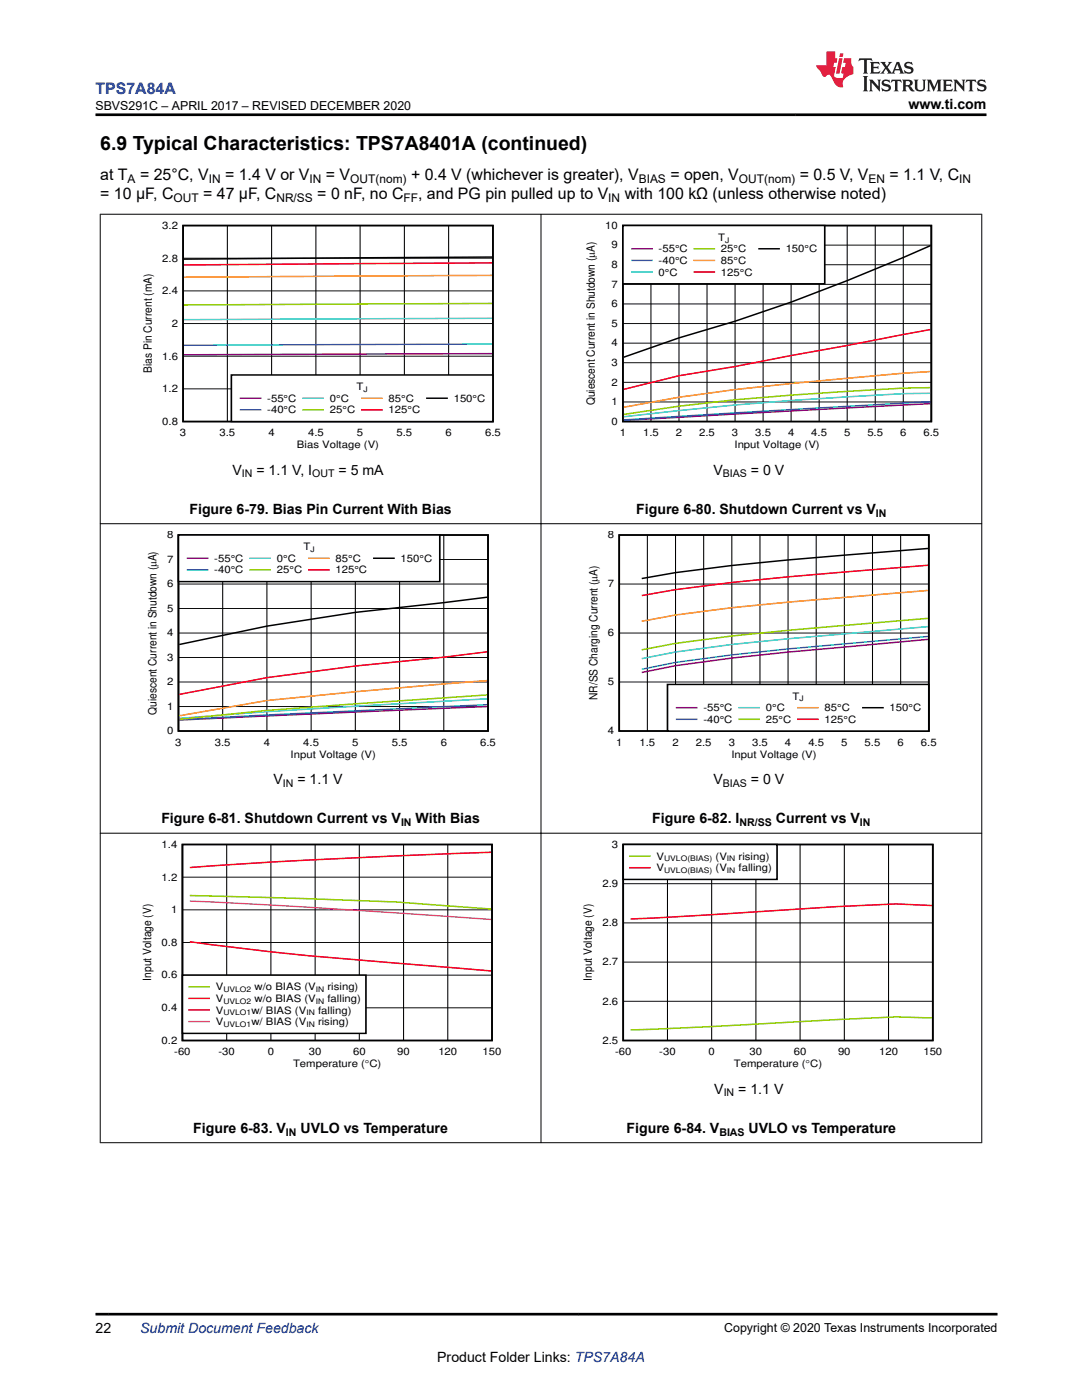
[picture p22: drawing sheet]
<svg xmlns="http://www.w3.org/2000/svg" width="216mm" height="279mm" viewBox="0 0 216 279" stroke-linecap="round" stroke-linejoin="round" font-family="sans-serif">
<defs><g id="words">
<text font-size="3.9" x="20" y="29.9">6.9 Typical Characteristics: TPS7A8401A (continued)</text>
<text font-size="3.2" fill="#00f" x="19" y="18.7">TPS7A84A</text>
<g font-size="3.2">
<text x="20" y="35.8">at T</text>
<text x="27.9" y="35.8">= 25°C, V</text>
<text x="44.9" y="35.8">= 1.4 V or V</text>
<text x="65" y="35.8">= V</text>
<text x="82" y="35.8">+ 0.4 V (whichever is greater), V</text>
<text x="133.8" y="35.8">= open, V</text>
<text x="159.6" y="35.8">= 0.5 V, V</text>
<text x="177.5" y="35.8">= 1.1 V, C</text>
<text x="20" y="39.6">= 10 μF, C</text>
<text x="40.5" y="39.6">= 47 μF, C</text>
<text x="63.3" y="39.6">= 0 nF, no C</text>
<text x="83.4" y="39.6">, and PG pin pulled up to V</text>
<text x="124.6" y="39.6">with 100 kΩ (unless otherwise noted)</text>
</g>
<g font-size="2.8">
<text x="181.3" y="21.8">www.ti.com</text>
<text x="46.4" y="94.7">V</text>
<text x="51.2" y="94.7">= 1.1 V, I</text>
<text x="67.5" y="94.7">= 5 mA</text>
<text x="142.3" y="94.7">V</text>
<text x="149.8" y="94.7">= 0 V</text>
<text x="37.8" y="102.5">Figure 6-79. Bias Pin Current With Bias</text>
<text x="127" y="102.5">Figure 6-80. Shutdown Current vs V</text>
<text x="54.6" y="156.5">V</text>
<text x="59.4" y="156.5">= 1.1 V</text>
<text x="142.3" y="156.5">V</text>
<text x="149.8" y="156.5">= 0 V</text>
<text x="32.2" y="164.3">Figure 6-81. Shutdown Current vs V</text>
<text x="82.9" y="164.3">With Bias</text>
<text x="130.1" y="164.3">Figure 6-82. I</text>
<text x="154.8" y="164.3">Current vs V</text>
<text x="142.5" y="218.3">V</text>
<text x="147.3" y="218.3">= 1.1 V</text>
<text x="38.6" y="226.1">Figure 6-83. V</text>
<text x="60" y="226.1">UVLO vs Temperature</text>
<text x="125" y="226.1">Figure 6-84. V</text>
<text x="149.4" y="226.1">UVLO vs Temperature</text>
<text x="19" y="266.1">22</text>
<text x="87.2" y="271.7">Product Folder Links: TPS7A84A</text>
</g>
<text font-size="2.8" fill="#00f" x="28" y="266.1">Submit Document Feedback</text>
<g font-size="2.5">
<text x="19" y="21.9">SBVS291C – APRIL 2017 – REVISED DECEMBER 2020</text>
<text x="144.5" y="265.8">Copyright © 2020 Texas Instruments Incorporated</text>
</g>
<g font-size="2.4">
<text x="25.5" y="36.5">A</text>
<text x="34.6" y="40.3">OUT</text>
<text x="41.7" y="36.5">IN</text>
<text x="55.2" y="40.3">NR/SS</text>
<text x="61.8" y="36.5">IN</text>
<text x="69.9" y="36.5">OUT(nom)</text>
<text x="80.5" y="40.3">FF</text>
<text x="121.4" y="40.3">IN</text>
<text x="127.5" y="36.5">BIAS</text>
<text x="147.4" y="36.5">OUT(nom)</text>
<text x="173.3" y="36.5">EN</text>
<text x="191.4" y="36.5">IN</text>
</g>
<g font-size="2.3">
<text x="30.3" y="74.4" transform="rotate(-90 30.3 74.4)">Bias Pin Current (mA)</text>
<text x="118.7" y="80.9" transform="rotate(-90 118.7 80.9)">Quiescent Current in Shutdown (PA)</text>
<text x="31.3" y="142.6" transform="rotate(-90 31.3 142.6)">Quiescent Current in Shutdown (PA)</text>
<text x="119.2" y="139.7" transform="rotate(-90 119.2 139.7)">NR/SS Charging Current (PA)</text>
<text x="30.2" y="195.7" transform="rotate(-90 30.2 195.7)">Input Voltage (V)</text>
<text x="118.1" y="195.7" transform="rotate(-90 118.1 195.7)">Input Voltage (V)</text>
</g>
<g font-size="2.1">
<text x="48.3" y="95.3">IN</text>
<text x="62.3" y="95.3">OUT</text>
<text x="144.2" y="95.3">BIAS</text>
<text x="174.8" y="103.1">IN</text>
<text x="56.5" y="157.1">IN</text>
<text x="144.2" y="157.1">BIAS</text>
<text x="80" y="164.8">IN</text>
<text x="147.6" y="164.8">NR/SS</text>
<text x="171.6" y="164.8">IN</text>
<text x="144.4" y="218.8">IN</text>
<text x="57.1" y="226.6">IN</text>
<text x="143.5" y="226.6">BIAS</text>
</g>
<g font-size="2">
<text x="32.4" y="45.7">3.2</text>
<text x="120.8" y="45.7">10</text>
<text x="32.4" y="52.2">2.8</text>
<text x="122" y="53.5">8</text>
<text x="122" y="49.6">9</text>
<text x="131.4" y="50.4">-55°C</text>
<text x="131.4" y="52.7">-40°C</text>
<text x="143.3" y="48.1">T</text>
<text x="143.8" y="50.4">25°C</text>
<text x="143.8" y="52.7">85°C</text>
<text x="156.8" y="50.4">150°C</text>
<text x="32.4" y="58.7">2.4</text>
<text x="122" y="57.4">7</text>
<text x="131.4" y="55">0°C</text>
<text x="143.8" y="55">125°C</text>
<text x="34.3" y="65.2">2</text>
<text x="122" y="65.2">5</text>
<text x="122" y="61.3">6</text>
<text x="32.4" y="71.8">1.6</text>
<text x="122" y="69.1">4</text>
<text x="71.1" y="77.9">T</text>
<text x="122" y="77">2</text>
<text x="122" y="73.1">3</text>
<text x="32.4" y="78.3">1.2</text>
<text x="53.3" y="80.2">-55°C</text>
<text x="53.3" y="82.5">-40°C</text>
<text x="65.8" y="80.2">0°C</text>
<text x="65.8" y="82.5">25°C</text>
<text x="77.5" y="80.2">85°C</text>
<text x="77.5" y="82.5">125°C</text>
<text x="90.5" y="80.2">150°C</text>
<text x="122" y="80.9">1</text>
<text x="32.4" y="84.8">0.8</text>
<text x="35.9" y="87.1">3</text>
<text x="43.8" y="87.1">3.5</text>
<text x="53.6" y="87.1">4</text>
<text x="59.2" y="89.4">Bias Voltage (V)</text>
<text x="61.5" y="87.1">4.5</text>
<text x="71.2" y="87.1">5</text>
<text x="79.1" y="87.1">5.5</text>
<text x="88.9" y="87.1">6</text>
<text x="96.8" y="87.1">6.5</text>
<text x="122" y="84.8">0</text>
<text x="123.7" y="87.1">1</text>
<text x="128.3" y="87.1">1.5</text>
<text x="134.9" y="87.1">2</text>
<text x="139.5" y="87.1">2.5</text>
<text x="146.1" y="87.1">3</text>
<text x="146.6" y="89.4">Input Voltage (V)</text>
<text x="150.7" y="87.1">3.5</text>
<text x="157.2" y="87.1">4</text>
<text x="161.9" y="87.1">4.5</text>
<text x="168.4" y="87.1">5</text>
<text x="173.1" y="87.1">5.5</text>
<text x="179.6" y="87.1">6</text>
<text x="184.3" y="87.1">6.5</text>
<text x="33.4" y="107.4">8</text>
<text x="121.3" y="107.4">8</text>
<text x="33.4" y="112.3">7</text>
<text x="42.8" y="112.1">-55°C</text>
<text x="55.2" y="112.1">0°C</text>
<text x="60.6" y="109.8">T</text>
<text x="67" y="112.1">85°C</text>
<text x="79.9" y="112.1">150°C</text>
<text x="33.4" y="117.2">6</text>
<text x="42.8" y="114.4">-40°C</text>
<text x="55.2" y="114.4">25°C</text>
<text x="67" y="114.4">125°C</text>
<text x="121.3" y="117.2">7</text>
<text x="33.4" y="122.1">5</text>
<text x="33.4" y="131.9">3</text>
<text x="33.4" y="127">4</text>
<text x="121.3" y="127">6</text>
<text x="33.4" y="136.8">2</text>
<text x="121.3" y="136.8">5</text>
<text x="33.4" y="141.7">1</text>
<text x="140.3" y="142">-55°C</text>
<text x="152.8" y="142">0°C</text>
<text x="158.1" y="139.6">T</text>
<text x="164.5" y="142">85°C</text>
<text x="177.5" y="142">150°C</text>
<text x="33.4" y="146.6">0</text>
<text x="35" y="148.9">3</text>
<text x="42.9" y="148.9">3.5</text>
<text x="52.6" y="148.9">4</text>
<text x="60.5" y="148.9">4.5</text>
<text x="70.3" y="148.9">5</text>
<text x="78.2" y="148.9">5.5</text>
<text x="87.9" y="148.9">6</text>
<text x="95.8" y="148.9">6.5</text>
<text x="121.3" y="146.6">4</text>
<text x="122.9" y="148.9">1</text>
<text x="127.6" y="148.9">1.5</text>
<text x="134.2" y="148.9">2</text>
<text x="138.8" y="148.9">2.5</text>
<text x="140.3" y="144.3">-40°C</text>
<text x="145.4" y="148.9">3</text>
<text x="150.1" y="148.9">3.5</text>
<text x="152.8" y="144.3">25°C</text>
<text x="156.6" y="148.9">4</text>
<text x="161.3" y="148.9">4.5</text>
<text x="164.5" y="144.3">125°C</text>
<text x="167.9" y="148.9">5</text>
<text x="172.5" y="148.9">5.5</text>
<text x="179.1" y="148.9">6</text>
<text x="183.8" y="148.9">6.5</text>
<text x="58" y="151.2">Input Voltage (V)</text>
<text x="145.9" y="151.2">Input Voltage (V)</text>
<text x="32.3" y="169.2">1.4</text>
<text x="122.1" y="169.2">3</text>
<text x="131" y="171.6">V</text>
<text x="131" y="173.9">V</text>
<text x="142.8" y="171.6">(V</text>
<text x="142.8" y="173.9">(V</text>
<text x="147.4" y="171.6">rising)</text>
<text x="147.4" y="173.9">falling)</text>
<text x="32.3" y="175.7">1.2</text>
<text x="120.2" y="177">2.9</text>
<text x="34.1" y="182.2">1</text>
<text x="120.2" y="184.8">2.8</text>
<text x="32.3" y="188.8">0.8</text>
<text x="32.3" y="195.3">0.6</text>
<text x="43.1" y="197.7">V</text>
<text x="50.8" y="197.7">w/o BIAS (V</text>
<text x="65.3" y="197.7">rising)</text>
<text x="120.2" y="192.7">2.7</text>
<text x="32.3" y="201.8">0.4</text>
<text x="43.1" y="200">V</text>
<text x="43.1" y="202.3">V</text>
<text x="50.2" y="202.3">w/ BIAS (V</text>
<text x="50.8" y="200">w/o BIAS (V</text>
<text x="63.5" y="202.3">falling)</text>
<text x="65.3" y="200">falling)</text>
<text x="120.2" y="200.5">2.6</text>
<text x="32.3" y="208.3">0.2</text>
<text x="43.1" y="204.6">V</text>
<text x="50.2" y="204.6">w/ BIAS (V</text>
<text x="63.5" y="204.6">rising)</text>
<text x="120.2" y="208.3">2.5</text>
<text x="34.8" y="210.6">-60</text>
<text x="43.6" y="210.6">-30</text>
<text x="53.4" y="210.6">0</text>
<text x="58.5" y="213">Temperature (qC)</text>
<text x="61.6" y="210.6">30</text>
<text x="70.4" y="210.6">60</text>
<text x="79.3" y="210.6">90</text>
<text x="87.5" y="210.6">120</text>
<text x="96.3" y="210.6">150</text>
<text x="122.7" y="210.6">-60</text>
<text x="131.5" y="210.6">-30</text>
<text x="141.4" y="210.6">0</text>
<text x="146.4" y="213">Temperature (qC)</text>
<text x="149.6" y="210.6">30</text>
<text x="158.4" y="210.6">60</text>
<text x="167.2" y="210.6">90</text>
<text x="175.4" y="210.6">120</text>
<text x="184.2" y="210.6">150</text>
</g>
<g font-size="1.5">
<text x="144.7" y="48.4">J</text>
<text x="72.5" y="78.2">J</text>
<text x="61.9" y="110.2">J</text>
<text x="159.5" y="140">J</text>
<text x="132.5" y="171.9">UVLO(BIAS)</text>
<text x="145" y="171.9">IN</text>
<text x="132.5" y="174.2">UVLO(BIAS)</text>
<text x="145" y="174.2">IN</text>
<text x="44.6" y="198">UVLO2</text>
<text x="63" y="198">IN</text>
<text x="44.6" y="200.3">UVLO2</text>
<text x="44.6" y="202.6">UVLO1</text>
<text x="61.1" y="202.6">IN</text>
<text x="63" y="200.3">IN</text>
<text x="44.6" y="204.9">UVLO1</text>
<text x="61.1" y="204.9">IN</text>
</g>
</g></defs>
<path d="M36.5 45h61.9v39.1h-61.9zM98.2 51.3l-61.5 .4" fill="none" stroke="#000" stroke-width=".31"/>
<path d="M36.5 58.1h61.9M36.5 51.5h61.9M45.4 45v39.1M54.2 45v39.1M63 45v39.1M71.9 45v39.1M80.7 45v39.1M89.5 45v39.1M36.5 77.6h61.9M36.5 71.1h61.9M36.5 64.6h61.9" fill="none" stroke="#000" stroke-width=".2"/>
<path d="M98.2 70.6l-61.5 .2" fill="none" stroke="#7f007f" stroke-width=".31"/>
<path d="M98.2 68.7l-61.5 .2" fill="none" stroke="#3265ff" stroke-width=".31"/>
<path d="M98.2 63.5l-61.5 .3" fill="none" stroke="#32cccc" stroke-width=".31"/>
<path d="M98.2 60.6l-61.5 .3" fill="none" stroke="#98cc00" stroke-width=".31"/>
<path d="M98.2 55l-61.5 .3" fill="none" stroke="#ff9800" stroke-width=".31"/>
<path d="M98.2 52.5l-61.5 .4" fill="none" stroke="#f00" stroke-width=".31"/>
<path d="M46.2 74.8h52.2v9.3h-52.2z" fill-rule="evenodd" fill="#fff"/>
<path d="M124.3 45h61.5v39.1h-61.5zM185.7 49a384.3 384.3 0 0 1-50.2 18.4l-11.1 3.9M46.2 74.8h52.2v9.3h-52.2zM85.2 79.5h4" fill="none" stroke="#000" stroke-width=".31"/>
<path d="M48 79.5h4M185.7 80.6l-61.3 3.3" fill="none" stroke="#7f007f" stroke-width=".31"/>
<path d="M48 81.8h4M185.7 80.2l-61.3 3.6" fill="none" stroke="#3265ff" stroke-width=".31"/>
<path d="M60.5 79.5h4M185.7 78.5l-5.5 .1a773.4 773.4 0 0 0-55.8 4.6" fill="none" stroke="#32cccc" stroke-width=".31"/>
<path d="M185.7 77.4a584.9 584.9 0 0 0-50.2 3.7l-11.1 1.6M60.5 81.8h4" fill="none" stroke="#98cc00" stroke-width=".31"/>
<path d="M72.2 79.5h4M185.7 74.1a1011 1011 0 0 0-39 3.6l-11.2 1.6-11.1 2" fill="none" stroke="#ff9800" stroke-width=".31"/>
<path d="M185.7 65.8l-39 7.3-11.2 1.9-11.1 2.7M72.2 81.8h4" fill="none" stroke="#f00" stroke-width=".31"/>
<g fill="none" stroke="#000" stroke-width=".2">
<path d="M124.3 56.7h61.5M124.3 52.8h61.5M124.3 48.9h61.5M129.9 45v39.1M135.5 45v39.1M141.1 45v39.1M146.7 45v39.1M152.3 45v39.1M157.9 45v39.1M163.5 45v39.1M169 45v39.1M174.6 45v39.1"/>
<path d="M180.2 45v39.1M124.3 76.3h61.5M124.3 72.4h61.5M124.3 68.5h61.5M124.3 64.6h61.5M124.3 60.7h61.5M124.3 80.2h61.5"/>
</g>
<path d="M124.3 45h40.3v11.6h-40.3z" fill-rule="evenodd" fill="#fff"/>
<path d="M124.3 45h40.3v11.6h-40.3zM151.5 49.6h4M35.6 106.8h61.8v39.1h-61.8zM97.2 119.2l-26.3 3-17.6 2.8-17.5 3.6" fill="none" stroke="#000" stroke-width=".31"/>
<path d="M126.1 49.6h4M97.2 141l-61.4 2.7" fill="none" stroke="#7f007f" stroke-width=".31"/>
<path d="M126.1 52h4M97.2 140.6l-61.4 3" fill="none" stroke="#3265ff" stroke-width=".31"/>
<path d="M126.1 54.3h4M97.2 139.5a2403.9 2403.9 0 0 0-61.4 3.9" fill="none" stroke="#32cccc" stroke-width=".31"/>
<path d="M138.5 49.6h4M97.2 138.7l-43.9 3.1-17.5 1.8" fill="none" stroke="#98cc00" stroke-width=".31"/>
<path d="M138.5 52h4M97.2 135.8l-26.3 2.3-17.6 1.7-17.5 3.1" fill="none" stroke="#ff9800" stroke-width=".31"/>
<path d="M138.5 54.3h4M97.2 130.1l-8.6 1.1-17.7 1.7-17.6 2.3-17.5 3.4" fill="none" stroke="#f00" stroke-width=".31"/>
<g fill="none" stroke="#000" stroke-width=".2">
<path d="M35.6 116.6h61.8M35.6 111.7h61.8M44.4 106.8v39.1M53.3 106.8v39.1M62.1 106.8v39.1M70.9 106.8v39.1M79.7 106.8v39.1M88.6 106.8v39.1M35.6 136.1h61.8M35.6 131.2h61.8M35.6 126.3h61.8M35.6 121.4h61.8"/>
<path d="M35.6 141h61.8"/>
</g>
<path d="M35.6 106.8h52.2v9.3h-52.2z" fill-rule="evenodd" fill="#fff"/>
<path d="M35.6 106.8h52.2v9.3h-52.2zM74.6 111.4h4M123.6 106.8h61.7v39.1h-61.7zM185.2 109.5a835.9 835.9 0 0 0-50.4 4.8l-6.7 1.2" fill="none" stroke="#000" stroke-width=".31"/>
<path d="M37.4 111.4h4M185.2 127.6l-28 2.5-11.2 1.2-11.2 1.5-6.7 1.4" fill="none" stroke="#7f007f" stroke-width=".31"/>
<path d="M37.4 113.7h4M185.2 127l-28 2.5-11.2 1.2-11.2 1.5-6.7 1.4" fill="none" stroke="#3265ff" stroke-width=".31"/>
<path d="M49.9 111.4h4M185.2 125.1l-28 2.4-11.2 1.1-11.2 1.5-6.7 1.3" fill="none" stroke="#32cccc" stroke-width=".31"/>
<path d="M49.9 113.7h4M185.2 123.4a842.3 842.3 0 0 0-50.4 5l-6.7 1.3" fill="none" stroke="#98cc00" stroke-width=".31"/>
<path d="M61.6 111.4h4M185.2 117.8l-28 2.4-11.2 1.1-11.2 1.4-6.7 1.3" fill="none" stroke="#ff9800" stroke-width=".31"/>
<path d="M61.6 113.7h4M185.2 112.8a834 834 0 0 0-50.4 4.9l-6.7 1.2" fill="none" stroke="#f00" stroke-width=".31"/>
<g fill="none" stroke="#000" stroke-width=".2">
<path d="M123.6 116.6h61.7M129.2 106.8v39.1M134.8 106.8v39.1M140.4 106.8v39.1M146 106.8v39.1M151.6 106.8v39.1M157.2 106.8v39.1M162.9 106.8v39.1M168.5 106.8v39.1M174.1 106.8v39.1M179.7 106.8v39.1M123.6 136.1h61.7"/>
<path d="M123.6 126.3h61.7"/>
</g>
<path d="M133.2 136.6h52.1v9.3h-52.1z" fill-rule="evenodd" fill="#fff"/>
<path d="M133.2 136.6h52.1v9.3h-52.1zM172.2 141.2h4M36.4 168.5h61.8v39.2h-61.8z" fill="none" stroke="#000" stroke-width=".31"/>
<path d="M135 141.2h4" fill="none" stroke="#7f007f" stroke-width=".31"/>
<path d="M135 143.6h4" fill="none" stroke="#3265ff" stroke-width=".31"/>
<path d="M147.5 141.2h4" fill="none" stroke="#32cccc" stroke-width=".31"/>
<path d="M147.5 143.6h4M37.9 178.7l16.2 .4a569.8 569.8 0 0 1 43.9 2.3" fill="none" stroke="#98cc00" stroke-width=".31"/>
<path d="M159.2 141.2h4" fill="none" stroke="#ff9800" stroke-width=".31"/>
<path d="M159.2 143.6h4M98 170.1l-7.2 .2a1439.9 1439.9 0 0 0-52.9 2.8M37.9 187.9a615.8 615.8 0 0 0 41.2 4.3l18.9 1.6" fill="none" stroke="#f00" stroke-width=".31"/>
<path d="M36.4 175.1h61.8M45.2 168.5v39.2M54.1 168.5v39.2M62.9 168.5v39.2M71.7 168.5v39.2M80.5 168.5v39.2M89.3 168.5v39.2M36.4 194.6h61.8M36.4 188.1h61.8M36.4 181.6h61.8M36.4 201.1h61.8" fill="none" stroke="#000" stroke-width=".2"/>
<path d="M37.9 179.8l23.5 1.2 36.6 2.5" fill="none" stroke="#f0f" stroke-width=".31"/>
<path d="M36.4 194.6h36.6v11.6h-36.6z" fill-rule="evenodd" fill="#fff"/>
<path d="M124.4 168.5h61.7v39.2h-61.7zM36.4 194.6h36.6v11.6h-36.6z" fill="none" stroke="#000" stroke-width=".31"/>
<path d="M37.7 196.9h4M186 203.2l-7.2-.3-36.8 2-16.2 .6" fill="none" stroke="#98cc00" stroke-width=".31"/>
<path d="M37.7 199.2h4M186 180.7l-7.2-.3-11.8 .5-25 1.7-16.2 .8M37.7 201.6h4" fill="none" stroke="#f00" stroke-width=".31"/>
<path d="M37.7 203.9h4" fill="none" stroke="#f0f" stroke-width=".31"/>
<path d="M124.4 176.4h61.7M133.2 168.5v39.2M142 168.5v39.2M150.8 168.5v39.2M159.6 168.5v39.2M168.5 168.5v39.2M177.3 168.5v39.2M124.4 199.8h61.7M124.4 192h61.7M124.4 184.2h61.7" fill="none" stroke="#000" stroke-width=".2"/>
<path d="M124.4 168.5h30.7v7h-30.7z" fill-rule="evenodd" fill="#fff"/>
<path d="M124.4 168.5h30.7v7h-30.7z" fill="none" stroke="#000" stroke-width=".31"/>
<path d="M125.7 170.9h4" fill="none" stroke="#98cc00" stroke-width=".31"/>
<path d="M125.7 173.2h4" fill="none" stroke="#f00" stroke-width=".31"/>
<path d="M19.9 42.8h176.1M20 42.7v185.4M107.9 42.7v185.4M195.9 42.7v185.4M19.9 104.5h176.1M19.9 166.3h176.1M19.9 228.1h176.1" fill="none" stroke="#000" stroke-width=".2"/>
<path d="M171.5 11.6l-.2 .6 .5-.2h.6v.1v2.2l-.2 .4h1l-.2-.4v-2.2v-.1h.5l.6 .2-.2-.6zM173.6 12.4l.2 .3v1.6l-.2 .4h1.9l.1-.6a1.08 1.08 0 0 1-1.3 .2v-.7h.6l.4 .2v-.7l-.4 .2h-.6v-.5l.2-.2a1 1 0 0 1 1 .3l-.1-.5zM175.7 12.4l.9 1.1-1 1.2h.9l-.2-.2 .5-.8 .4 .8-.2 .2h1.6l-.2-.2 .2-.5h.9l.1 .5-.1 .2h.9l-.2-.4-.8-1.9h-.5l-.9 2.1-.9-1.1 .9-1h-.8l.2 .2-.4 .6-.4-.6 .2-.2zM179 12.8l.4 1h-.7zM180.7 12.5a.65 .65 0 0 0-.2 .7 .65 .65 0 0 0 .6 .5l.6 .1 .1 .3a.79 .79 0 0 1-.7 .4 .79 .79 0 0 1-.7-.5l.1 .7 .2-.1a.93 .93 0 0 0 1.1 0 .93 .93 0 0 0 .4-.9 1.46 1.46 0 0 0-1.2-.6l-.1-.3a1.09 1.09 0 0 1 1.2 .2l-.2-.6-.1 .1-.5-.2zM172.2 15.2l.2 .4v2.2l-.2 .4h1l-.2-.4v-2.2l.2-.4zM173.4 15.9l.2 .4v1.5l-.2 .4h.8l-.3-.4 .1-1.3 1.6 1.8v-2l.2-.4h-.7l.1 .2 .1 1.1-1.2-1.3zM176.2 16a.65 .65 0 0 0-.2 .8 .65 .65 0 0 0 .6 .4l.6 .2 .1 .2a.79 .79 0 0 1-.7 .4 .79 .79 0 0 1-.7-.5l.1 .7 .2-.1a.93 .93 0 0 0 1.1 .1 .93 .93 0 0 0 .4-1 1.46 1.46 0 0 0-1.2-.5l-.1-.4a1.09 1.09 0 0 1 1.2 .2l-.1-.6-.2 .1-.5-.1zM177.9 15.9l-.1 .6a.63 .63 0 0 1 .8-.3v1.6l-.3 .4h1l-.2-.4v-1.6a.66 .66 0 0 1 .8 .3l-.1-.6zM180 15.9l.2 .4v1.5l-.2 .4h1l-.2-.2-.1-.7h.5l.1 .2a.79 .79 0 0 0 1.2 .6l-1-.9a.61 .61 0 0 0 .6-.6 .61 .61 0 0 0-.5-.7zM180.8 16.2h.1a.47 .47 0 0 1 .5 .1 .47 .47 0 0 1 .1 .5l-.1 .1-.7 .1zM182.3 15.9l.2 .2a2.27 2.27 0 0 0 .4 2 1.04 1.04 0 0 0 1.7-.7v-1.3l.2-.2h-.8l.2 .4v1.1a.6 .6 0 0 1-.6 .6 .6 .6 0 0 1-.6-.6v-1.1l.3-.4zM184.9 15.9l.2 .4v1.5l-.2 .4h.8l-.3-.4v-1.4l.9 1.9 .9-1.9v1.4l-.3 .4h1l-.2-.4v-1.5l.2-.4h-.8l-.7 1.5-.6-1.5zM188.1 15.9l.2 .4v1.5l-.2 .4h1.9l.1-.6a1.09 1.09 0 0 1-1.3 .2v-.7h.6l.4 .2v-.6l-.4 .2h-.6v-.6l.2-.1a1.01 1.01 0 0 1 1 .3l-.1-.6zM190.2 15.9l.3 .4v1.5l-.3 .4h.8l-.2-.4v-1.3l1.6 1.8v-2l.2-.4h-.7l.2 .2v1.1l-1.2-1.3zM192.8 15.9l-.1 .6a.63 .63 0 0 1 .8-.3v1.6l-.3 .4h1l-.2-.4v-1.6a.66 .66 0 0 1 .8 .3l-.1-.6zM195.2 16a.65 .65 0 0 0-.2 .8 .65 .65 0 0 0 .6 .4l.6 .2 .2 .2a.79 .79 0 0 1-.7 .4 .79 .79 0 0 1-.7-.5l.1 .7 .2-.1a.93 .93 0 0 0 1 .1 .93 .93 0 0 0 .5-1 1.46 1.46 0 0 0-1.3-.5v-.4a1.09 1.09 0 0 1 1.2 .2l-.2-.6-.2 .1-.5-.1z" fill="#231f20"/>
<path d="M164.9 10.3v2.7h-2l.1 .4 .8 1a.95 .95 0 0 0 1 .9 .59 .59 0 0 1 .5-.4 .59 .59 0 0 1 .5 .3l.4 .8a1.59 1.59 0 0 0 2.1 1.4 1.61 1.61 0 0 1 1-2.3l1-.3-.1-1.5a1.59 1.59 0 0 1-.3-1.7h-1.5l-.2 .9h.6l-.2 .9h-.5l-.2 .9v.3l.4 .1-.1 .9h-.7a.73 .73 0 0 1-1-.7l.3-1.5h-.5l.1-.9h.5l.2-.9h-.5v-1.3zM167.4 11.6l-.6 3.1h.7l.6-3.1zM167.6 10.7l-.1 .6h.7l.1-.6z" fill="#ed1c24"/>
<path d="M19 22.9h177.8M19 262.3h180" fill="none" stroke="#000" stroke-width=".53"/>
<use href="#words"/>
</svg>
